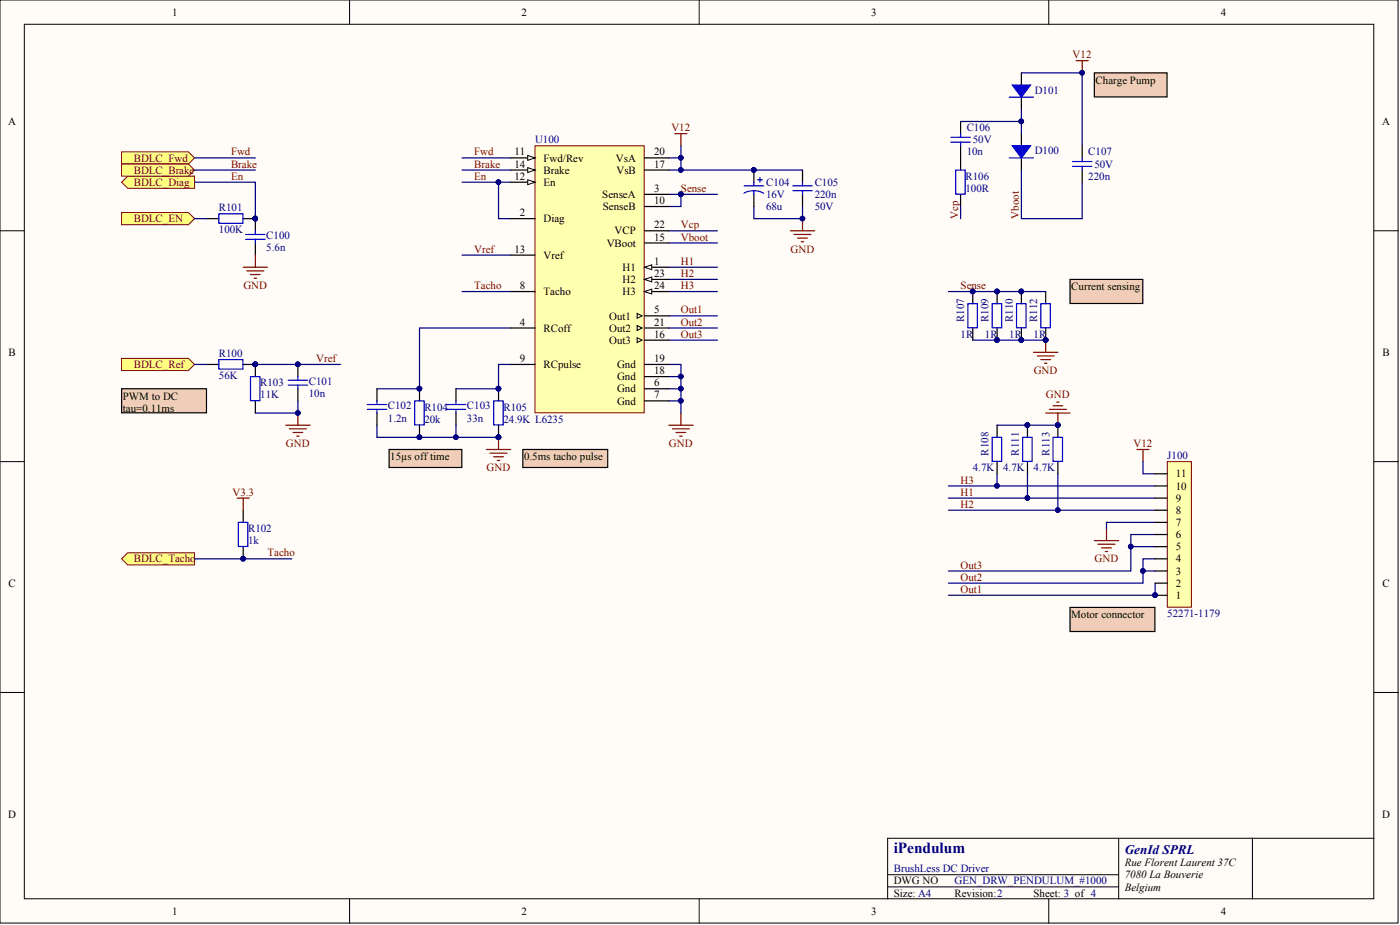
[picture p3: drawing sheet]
<svg xmlns="http://www.w3.org/2000/svg" width="292mm" height="193mm" viewBox="0 0 292 193" stroke-linecap="round" stroke-linejoin="round" font-family="sans-serif">
<defs><g id="words">
<text font-size="3.2" fill="#000080" x="186.5" y="178">iPendulum</text>
<text font-size="2.7" fill="#000080" x="234.7" y="178.1">GenId SPRL</text>
<g font-size="2.3">
<text x="35.9" y="3.3">1</text>
<text x="108.8" y="3.3">2</text>
<text x="181.8" y="3.3">3</text>
<text x="254.7" y="3.3">4</text>
<text x="228.6" y="17.5">Charge Pump</text>
<text x="1.7" y="26.1">A</text>
<text x="288.4" y="26.1">A</text>
<text x="107.3" y="32.4">11</text>
<text x="107.3" y="35">14</text>
<text x="113.4" y="33.7">Fwd/Rev</text>
<text x="128.5" y="33.7">VsA</text>
<text x="136.5" y="35">17</text>
<text x="136.5" y="32.4">20</text>
<text x="107.3" y="37.5">12</text>
<text x="113.4" y="38.8">En</text>
<text x="113.4" y="36.2">Brake</text>
<text x="125.7" y="41.3">SenseA</text>
<text x="128.6" y="36.2">VsB</text>
<text x="136.5" y="40">3</text>
<text x="108.5" y="45.1">2</text>
<text x="113.4" y="46.4">Diag</text>
<text x="125.8" y="43.8">SenseB</text>
<text x="136.5" y="42.6">10</text>
<text x="136.5" y="47.6">22</text>
<text x="107.3" y="52.7">13</text>
<text x="113.4" y="54">Vref</text>
<text x="126.6" y="51.4">VBoot</text>
<text x="128.2" y="48.9">VCP</text>
<text x="136.5" y="50.2">15</text>
<text x="129.9" y="56.5">H1</text>
<text x="129.9" y="59">H2</text>
<text x="136.5" y="55.2">1</text>
<text x="136.5" y="57.8">23</text>
<text x="108.5" y="60.3">8</text>
<text x="113.4" y="61.6">Tacho</text>
<text x="129.9" y="61.6">H3</text>
<text x="136.5" y="65.4">5</text>
<text x="136.5" y="60.3">24</text>
<text x="223.5" y="60.6">Current sensing</text>
<text x="108.5" y="67.9">4</text>
<text x="113.4" y="69.2">RCoff</text>
<text x="127.1" y="66.7">Out1</text>
<text x="127.1" y="71.7">Out3</text>
<text x="127.1" y="69.2">Out2</text>
<text x="136.5" y="70.5">16</text>
<text x="136.5" y="67.9">21</text>
<text x="1.8" y="74.3">B</text>
<text x="108.5" y="75.5">9</text>
<text x="113.4" y="76.8">RCpulse</text>
<text x="128.8" y="76.8">Gnd</text>
<text x="136.5" y="75.5">19</text>
<text x="288.5" y="74.3">B</text>
<text x="25.6" y="83.4">PWM to DC</text>
<text x="128.8" y="81.9">Gnd</text>
<text x="128.8" y="79.3">Gnd</text>
<text x="136.5" y="80.6">6</text>
<text x="136.5" y="83.1">7</text>
<text x="136.5" y="78.1">18</text>
<text x="25.6" y="85.9">tau=0.11ms</text>
<text x="128.8" y="84.4">Gnd</text>
<text x="81.4" y="96.1">15µs off time</text>
<text x="109.3" y="96.1">0.5ms tacho pulse</text>
<text x="245.3" y="99.6">11</text>
<text x="245.3" y="107.2">8</text>
<text x="245.3" y="104.7">9</text>
<text x="245.3" y="102.1">10</text>
<text x="245.3" y="112.3">6</text>
<text x="245.3" y="109.7">7</text>
<text x="245.3" y="119.9">3</text>
<text x="245.3" y="117.3">4</text>
<text x="245.3" y="114.8">5</text>
<text x="1.8" y="122.4">C</text>
<text x="245.3" y="124.9">1</text>
<text x="245.3" y="122.4">2</text>
<text x="288.5" y="122.4">C</text>
<text x="223.5" y="129">Motor connector</text>
<text x="1.7" y="170.6">D</text>
<text x="288.4" y="170.6">D</text>
<text x="186.5" y="184.5">DWG NO</text>
<text x="234.7" y="180.7">Rue Florent Laurent 37C</text>
<text x="234.7" y="183.2">7080 La Bouverie</text>
<text x="234.7" y="185.8">Belgium</text>
<text x="35.9" y="190.8">1</text>
<text x="108.8" y="190.8">2</text>
<text x="181.8" y="190.8">3</text>
<text x="186.5" y="187">Size: A4</text>
<text x="199.2" y="187">Revision:2</text>
<text x="215.6" y="187">Sheet: 3 of 4</text>
<text x="254.7" y="190.8">4</text>
</g>
<g font-size="2.3" fill="#800000">
<text x="223.8" y="12.2">V12</text>
<text x="140.1" y="27.4">V12</text>
<text x="27.9" y="33.7">BDLC_Fwd</text>
<text x="48.2" y="35">Brake</text>
<text x="48.2" y="32.4">Fwd</text>
<text x="98.9" y="32.4">Fwd</text>
<text x="98.9" y="35">Brake</text>
<text x="27.9" y="38.8">BDLC_Diag</text>
<text x="27.9" y="36.2">BDLC_Brake</text>
<text x="48.2" y="37.5">En</text>
<text x="98.9" y="37.5">En</text>
<text x="142.1" y="40">Sense</text>
<text x="27.9" y="46.4">BDLC_EN</text>
<text x="142.1" y="47.6">Vcp</text>
<text x="199.9" y="45.6" transform="rotate(-90 199.9 45.6)">Vcp</text>
<text x="212.6" y="45.6" transform="rotate(-90 212.6 45.6)">Vboot</text>
<text x="98.9" y="52.7">Vref</text>
<text x="142.1" y="50.2">Vboot</text>
<text x="164.9" y="52.7">GND</text>
<text x="142.1" y="55.2">H1</text>
<text x="142.1" y="57.8">H2</text>
<text x="50.8" y="60.3">GND</text>
<text x="98.9" y="60.3">Tacho</text>
<text x="142.1" y="60.3">H3</text>
<text x="142.1" y="65.4">Out1</text>
<text x="200.4" y="60.3">Sense</text>
<text x="142.1" y="67.9">Out2</text>
<text x="142.1" y="70.5">Out3</text>
<text x="27.9" y="76.8">BDLC_Ref</text>
<text x="66" y="75.5">Vref</text>
<text x="215.7" y="78.1">GND</text>
<text x="218.2" y="83.1">GND</text>
<text x="59.7" y="93.3">GND</text>
<text x="139.6" y="93.3">GND</text>
<text x="236.5" y="93.3">V12</text>
<text x="101.5" y="98.3">GND</text>
<text x="200.4" y="100.9">H3</text>
<text x="48.5" y="103.4">V3.3</text>
<text x="200.4" y="103.4">H1</text>
<text x="200.4" y="105.9">H2</text>
<text x="27.9" y="117.3">BDLC_Tacho</text>
<text x="55.8" y="116.1">Tacho</text>
<text x="200.4" y="118.6">Out3</text>
<text x="228.4" y="117.3">GND</text>
<text x="200.4" y="123.7">Out1</text>
<text x="200.4" y="121.1">Out2</text>
</g>
<g font-size="2.3" fill="#000080">
<text x="215.9" y="19.5">D101</text>
<text x="111.6" y="29.9">U100</text>
<text x="201.7" y="27.4">C106</text>
<text x="203" y="29.9">50V</text>
<text x="201.7" y="32.4">10n</text>
<text x="215.9" y="32.2">D100</text>
<text x="227.1" y="32.4">C107</text>
<text x="228.3" y="35">50V</text>
<text x="159.8" y="41.3">16V</text>
<text x="159.8" y="38.8">C104</text>
<text x="170" y="41.3">220n</text>
<text x="170" y="38.8">C105</text>
<text x="201.4" y="40">100R</text>
<text x="201.4" y="37.5">R106</text>
<text x="227.1" y="37.5">220n</text>
<text x="45.7" y="44.1">R101</text>
<text x="159.8" y="43.8">68u</text>
<text x="170" y="43.8">50V</text>
<text x="45.7" y="48.7">100K</text>
<text x="55.6" y="52.5">5.6n</text>
<text x="55.6" y="49.9">C100</text>
<text x="200.4" y="70.5">1R</text>
<text x="201.2" y="67.2" transform="rotate(-90 201.2 67.2)">R107</text>
<text x="205.5" y="70.5">1R</text>
<text x="206.3" y="67.2" transform="rotate(-90 206.3 67.2)">R109</text>
<text x="210.6" y="70.5">1R</text>
<text x="211.3" y="67.2" transform="rotate(-90 211.3 67.2)">R110</text>
<text x="215.6" y="70.5">1R</text>
<text x="216.4" y="67.2" transform="rotate(-90 216.4 67.2)">R112</text>
<text x="45.7" y="74.5">R100</text>
<text x="45.7" y="79.1">56K</text>
<text x="54.3" y="83.1">11K</text>
<text x="54.3" y="80.6">R103</text>
<text x="64.4" y="82.9">10n</text>
<text x="64.4" y="80.3">C101</text>
<text x="80.9" y="87.9">1.2n</text>
<text x="80.9" y="85.4">C102</text>
<text x="88.5" y="88.2">20k</text>
<text x="88.5" y="85.7">R104</text>
<text x="97.4" y="87.9">33n</text>
<text x="97.4" y="85.4">C103</text>
<text x="105" y="88.2">24.9K L6235</text>
<text x="105" y="85.7">R105</text>
<text x="206.3" y="95" transform="rotate(-90 206.3 95)">R108</text>
<text x="212.6" y="95" transform="rotate(-90 212.6 95)">R111</text>
<text x="218.9" y="95" transform="rotate(-90 218.9 95)">R113</text>
<text x="243.6" y="95.8">J100</text>
<text x="203" y="98.3">4.7K</text>
<text x="209.3" y="98.3">4.7K</text>
<text x="215.6" y="98.3">4.7K</text>
<text x="51.8" y="113.5">1k</text>
<text x="51.8" y="111">R102</text>
<text x="243.6" y="128.7">52271-1179</text>
<text x="186.5" y="182">BrushLess DC Driver</text>
<text x="199.2" y="184.5">GEN_DRW_PENDULUM_#1000</text>
</g>
</g></defs>
<g fill="#fffcf8" stroke="#000" stroke-width=".21">
<path d="M0 0h291.7v192.6h-291.7z"/>
<path d="M5.1 5.1h281.5v182.4h-281.5z"/>
</g>
<g fill="none" stroke="#000" stroke-width=".21">
<path d="M72.9 0v5.1M145.9 0v5.1M218.8 0v5.1M0 48.2h5.1M286.7 48.2h5.1M0 96.3h5.1M286.7 96.3h5.1M0 144.5h5.1M286.7 144.5h5.1M233.4 174.9v12.6M261.3 174.9h-76.1v12.6M286.7 174.9h-25.4v12.6"/>
<path d="M72.9 187.5v5.1M145.9 187.5v5.1M185.2 185h48.2M185.2 182.5h48.2M218.8 187.5v5.1"/>
</g>
<path d="M139.5 32.9h2.6M142.1 30.4v5.1h-2.6M139.5 58.3h10.2M139.5 55.8h10.2M139.5 76h2.6v10.2M139.5 65.9h10.2M139.5 68.4h10.2M139.5 71h10.2M139.5 78.6h2.6M139.5 81.1h2.6M139.5 83.6h2.6" fill="none" stroke="#000080" stroke-width=".25"/>
<path d="M140.8 27.9h2.5M142.1 27.9v2.5M139.5 88.7h5.1M140.3 89.5h3.5M141.1 90.2h2M141.8 91h.5M142.1 86.2v2.5" fill="none" stroke="#800000" stroke-width=".25"/>
<g fill="#000080" stroke="#000080" stroke-width=".21">
<circle cx="142" cy="78.5" r=".48"/>
<circle cx="142" cy="81.1" r=".48"/>
<circle cx="142" cy="83.6" r=".48"/>
<circle cx="142" cy="35.5" r=".48"/>
<circle cx="142" cy="32.9" r=".48"/>
</g>
<path d="M200.4 25.3v2.6M200.4 30.4v5.1M213.1 27.9v2.5M213.1 32.9v2.6M225.8 30.4v2.5M225.8 35.5v2.5M200.4 40.5v2.6" fill="none" stroke="#000" stroke-width=".25"/>
<path d="M198.4 29.6h4.1M198.4 28.6h4.1M199.4 35.5h2v5h-2zM200.4 27.9v.7M200.4 29.6v.8M223.8 34.7h4M223.8 33.7h4M225.8 32.9v.8M225.8 34.7v.8" fill="none" stroke="#00f" stroke-width=".25"/>
<path d="M211.2 30.4h3.8l-1.9 2.5z" fill="#00f"/>
<path d="M210.6 32.9h5M211.2 30.4h3.8l-1.9 2.5z" fill="none" stroke="#00f" stroke-width=".25"/>
<path d="M213.1 15.2v2.5M213.1 20.3v2.5" fill="none" stroke="#000" stroke-width=".25"/>
<path d="M211.2 17.7h3.8l-1.9 2.6z" fill="#00f"/>
<path d="M211.2 17.7h3.8l-1.9 2.6zM210.6 20.3h5" fill="none" stroke="#00f" stroke-width=".25"/>
<path d="M213.1 15.2h12.7v15.2M213.1 22.8v2.5h-12.7M213.1 35.5v10.1h12.7v-7.6M213.1 25.3v2.6M200.4 43.1v2.5" fill="none" stroke="#000080" stroke-width=".25"/>
<g fill="#000080" stroke="#000080" stroke-width=".21">
<circle cx="213.1" cy="25.3" r=".48"/>
<circle cx="225.8" cy="15.2" r=".48"/>
</g>
<path d="M228.3 15.2h15.2v5h-15.2z" fill="#f0cdb9" stroke="#000" stroke-width=".25"/>
<path d="M139.5 48.2h10.2M139.5 50.7h10.2M106.6 76h-2.6v5.1h-8.9M95.1 88.7v2.5h8.9" fill="none" stroke="#000080" stroke-width=".25"/>
<path d="M95.1 81.1v2.5M95.1 86.2v2.5" fill="none" stroke="#000" stroke-width=".25"/>
<path d="M93.1 85.4h4.1M93.1 84.4h4.1M95.1 83.6v.8M95.1 85.4v.8" fill="none" stroke="#00f" stroke-width=".25"/>
<g fill="#000080" stroke="#000080" stroke-width=".21">
<circle cx="104" cy="81.1" r=".48"/>
<circle cx="104" cy="91.2" r=".48"/>
<circle cx="95.1" cy="91.2" r=".48"/>
</g>
<path d="M101.5 93.8h5.1M102.2 94.5h3.6M103 95.3h2M103.8 96.1h.5M104 91.2v2.6" fill="none" stroke="#800000" stroke-width=".25"/>
<path d="M109.1 93.8h17.7v3.7h-17.7z" fill="#f0cdb9" stroke="#000" stroke-width=".25"/>
<path d="M43.1 45.6h2.6M50.7 45.6h2.6M50.7 106.4v2.6M50.7 114v2.6" fill="none" stroke="#000" stroke-width=".25"/>
<g fill="#000080" stroke="#000080" stroke-width=".21">
<circle cx="50.7" cy="116.6" r=".48"/>
<circle cx="53.3" cy="45.6" r=".48"/>
</g>
<path d="M45.7 44.6h5v2h-5zM49.7 109h2v5h-2z" fill="none" stroke="#00f" stroke-width=".25"/>
<path d="M49.5 103.9h2.5M50.7 103.9v2.5" fill="none" stroke="#800000" stroke-width=".25"/>
<path d="M96.4 60.8h10.2" fill="none" stroke="#000080" stroke-width=".25"/>
<path d="M25.4 44.3h13.9l1.3 1.3-1.3 1.3h-13.9z" fill-rule="evenodd" fill="#ffff80" stroke="#800000" stroke-width=".21"/>
<path d="M40.6 45.6h2.5M139.5 60.8h10.2M208 98.8v2.6h-10.1M214.4 98.8v5.1h-16.5M220.7 98.8v7.6h-22.8" fill="none" stroke="#000080" stroke-width=".25"/>
<g fill="#000080" stroke="#000080" stroke-width=".21">
<circle cx="208" cy="101.3" r=".48"/>
<circle cx="214.3" cy="103.9" r=".48"/>
<circle cx="220.7" cy="106.4" r=".48"/>
</g>
<g fill="#ffff80" stroke="#800000" stroke-width=".21">
<path d="M25.4 38l1.2-1.3h14v2.6h-14z" fill-rule="evenodd"/>
<path d="M25.4 31.7h13.9l1.3 1.2-1.3 1.3h-13.9z" fill-rule="evenodd"/>
<path d="M25.4 34.2h13.9l1.3 1.3-1.3 1.2h-13.9z" fill-rule="evenodd"/>
</g>
<path d="M40.6 32.9h12.7M40.6 35.5h12.7M142.1 35.5h25.3M96.4 53.2h10.2" fill="none" stroke="#000080" stroke-width=".25"/>
<path d="M167.4 35.5v2.5M167.4 40.5v2.6" fill="none" stroke="#000" stroke-width=".25"/>
<path d="M165.4 39.8h4.1M165.4 38.8h4.1M167.4 38v.8M167.4 39.8v.7" fill="none" stroke="#00f" stroke-width=".25"/>
<g fill="#000080" stroke="#000080" stroke-width=".21">
<circle cx="142" cy="35.5" r=".48"/>
<circle cx="157.3" cy="35.5" r=".48"/>
<circle cx="167.4" cy="45.6" r=".48"/>
</g>
<path d="M164.9 48.2h5.1M165.7 48.9h3.5M166.4 49.7h2.1M167.2 50.4h.5M167.4 45.6v2.6" fill="none" stroke="#800000" stroke-width=".25"/>
<path d="M25.4 116.6l1.2-1.3h14v2.5h-14z" fill-rule="evenodd" fill="#ffff80" stroke="#800000" stroke-width=".21"/>
<path d="M40.6 116.6h20.3" fill="none" stroke="#000080" stroke-width=".25"/>
<circle cx="50.7" cy="116.6" r=".48" fill="#000080" stroke="#000080" stroke-width=".21"/>
<path d="M25.4 74.8h13.9l1.3 1.2-1.3 1.3h-13.9z" fill-rule="evenodd" fill="#ffff80" stroke="#800000" stroke-width=".21"/>
<g fill="none" stroke="#000" stroke-width=".25">
<path d="M53.3 45.6v2.6M53.3 50.7v2.5M43.1 76h2.6M50.7 76h2.6v2.6M62.2 76v2.6M203 60.8v2.6M203 68.4v2.6M208 60.8v2.6M208 68.4v2.6M213.1 60.8v2.6M213.1 68.4v2.6M218.2 60.8v2.6"/>
<path d="M218.2 68.4v2.6M53.3 83.6v2.6M62.2 81.1v2.5"/>
</g>
<g fill="#000080" stroke="#000080" stroke-width=".21">
<circle cx="62.1" cy="76" r=".48"/>
<circle cx="62.1" cy="86.1" r=".48"/>
<circle cx="53.3" cy="76" r=".48"/>
<circle cx="53.3" cy="45.6" r=".48"/>
<circle cx="104" cy="38" r=".48"/>
<circle cx="202.9" cy="60.8" r=".48"/>
<circle cx="208" cy="60.8" r=".48"/>
<circle cx="208" cy="70.9" r=".48"/>
<circle cx="213.1" cy="60.8" r=".48"/>
<circle cx="213.1" cy="70.9" r=".48"/>
<circle cx="218.2" cy="70.9" r=".48"/>
<circle cx="142" cy="40.5" r=".48"/>
<circle cx="167.4" cy="45.6" r=".48"/>
</g>
<g fill="none" stroke="#00f" stroke-width=".25">
<path d="M51.2 49.9h4.1M51.2 48.9h4.1M53.3 48.2v.7M53.3 49.9v.8M45.7 75h5v2h-5zM52.3 78.6h1.9v5h-1.9zM60.1 79.3h4.1M62.2 78.6v.7M201.9 63.4h2v5h-2zM207 63.4h2v5h-2zM212.1 63.4h2v5h-2zM217.2 63.4h1.9v5h-1.9z"/>
<path d="M60.1 80.3h4.1M62.2 80.3v.8"/>
</g>
<g fill="none" stroke="#800000" stroke-width=".25">
<path d="M50.7 55.8h5.1M51.5 56.5h3.6M52.3 57.3h2M53 58h.5M53.3 53.2v2.6M215.6 73.5h5.1M216.4 74.3h3.6M217.2 75h2M217.9 75.8h.5M218.2 71v2.5M59.6 88.7h5.1M60.4 89.5h3.5"/>
<path d="M61.1 90.2h2.1M61.9 91h.5M62.2 86.2v2.5"/>
</g>
<g fill="none" stroke="#000080" stroke-width=".25">
<path d="M40.6 38h12.7v7.6M96.4 32.9h10.2M96.4 35.5h10.2M96.4 38h7.6M106.6 38h-2.6v7.6h2.6M139.5 40.5h2.6v2.6h-2.6M142.1 40.5h7.6M157.3 43.1v2.5h10.1v-2.5M40.6 76h2.5M53.3 76h17.7M197.9 60.8h20.3M203 71h15.2"/>
<path d="M62.2 83.6v2.6h-8.9"/>
</g>
<g fill="#f0cdb9" stroke="#000" stroke-width=".25">
<path d="M223.3 58.3h15.1v5h-15.1z"/>
<path d="M25.4 81.1h17.7v5h-17.7z"/>
</g>
<path d="M238.5 96.3v2.5h2.5M208 101.4h33M214.4 103.9h26.6M220.7 106.4h20.3M241 119.1h-2.5v2.6h-40.6M241 116.6h-2.5v2.5M241 114h-5.1v5.1h-38M241 111.5h-5.1v2.5M241 109h-10.1v1.2M241 121.7v2.5h-43.1" fill="none" stroke="#000080" stroke-width=".25"/>
<g fill="#000080" stroke="#000080" stroke-width=".21">
<circle cx="241" cy="124.2" r=".48"/>
<circle cx="238.5" cy="119.1" r=".48"/>
<circle cx="235.9" cy="114" r=".48"/>
<circle cx="208" cy="101.3" r=".48"/>
<circle cx="214.3" cy="103.9" r=".48"/>
<circle cx="220.7" cy="106.4" r=".48"/>
</g>
<path d="M237.2 93.8h2.5M238.5 93.8v2.5M228.3 112.8h5.1M229.1 113.5h3.5M229.9 114.3h2M230.6 115.1h.5M230.9 110.2v2.6" fill="none" stroke="#800000" stroke-width=".25"/>
<path d="M223.3 126.7h17.7v5h-17.7z" fill="#f0cdb9" stroke="#000" stroke-width=".25"/>
<path d="M87.5 81.1v2.5M87.5 88.7v2.5M104 81.1v2.5M104 88.7v2.5" fill="none" stroke="#000" stroke-width=".25"/>
<g fill="#000080" stroke="#000080" stroke-width=".21">
<circle cx="104" cy="81.1" r=".48"/>
<circle cx="104" cy="91.2" r=".48"/>
<circle cx="87.5" cy="81.1" r=".48"/>
<circle cx="87.5" cy="91.2" r=".48"/>
<circle cx="95.1" cy="91.2" r=".48"/>
</g>
<path d="M86.5 83.6h2v5.1h-2zM103 83.6h2v5.1h-2z" fill="none" stroke="#00f" stroke-width=".25"/>
<path d="M106.6 68.4h-19.1v12.7h-8.9M78.6 88.7v2.5h16.5" fill="none" stroke="#000080" stroke-width=".25"/>
<path d="M81.2 93.8h15.2v3.7h-15.2z" fill="#f0cdb9" stroke="#000" stroke-width=".25"/>
<path d="M157.3 35.5v2.5M157.3 40.5v2.6M78.6 81.1v2.5M78.6 86.2v2.5" fill="none" stroke="#000" stroke-width=".25"/>
<path d="M155.3 38.8h4M157.3 38v.8M157.3 39.8v.7M158.1 37.5h1M158.6 37v1M155.2 40.3a4.2 4.2 0 0 1 4.1 0M76.6 85.4h4.1M76.6 84.4h4.1M78.6 83.6v.8M78.6 85.4v.8" fill="none" stroke="#00f" stroke-width=".25"/>
<path d="M224.5 12.7h2.6M225.8 12.7v2.5" fill="none" stroke="#800000" stroke-width=".25"/>
<g fill="#000080" stroke="#000080" stroke-width=".21">
<circle cx="225.8" cy="15.2" r=".48"/>
<circle cx="157.3" cy="35.5" r=".48"/>
</g>
<path d="M111.6 30.4h22.8v55.7h-22.8z" fill="#ffffb0" stroke="#800000" stroke-width=".21"/>
<path d="M134.5 55.8h5" fill="none" stroke="#000" stroke-width=".25"/>
<path d="M134.5 55.8l1.5-.6v1.1z" fill="#fffcf8"/>
<path d="M134.5 55.8l1.5-.6v1.1zM132.9 65.4l1.1 .5-1.1 .5z" fill="none" stroke="#000" stroke-width=".21"/>
<path d="M106.6 32.9h5M106.6 45.6h5M134.5 40.5h5M134.5 43.1h5M106.6 68.4h5M106.6 60.8h5M106.6 76h5M134.5 65.9h5M134.5 81.1h5M134.5 83.6h5" fill="none" stroke="#000" stroke-width=".25"/>
<path d="M110.1 32.4l1.5 .5-1.5 .6z" fill="#fffcf8"/>
<path d="M110.1 32.4l1.5 .5-1.5 .6z" fill="none" stroke="#000" stroke-width=".21"/>
<path d="M106.6 38h5" fill="none" stroke="#000" stroke-width=".25"/>
<path d="M110.1 37.5l1.5 .5-1.5 .5z" fill="#fffcf8"/>
<path d="M110.1 37.5l1.5 .5-1.5 .5z" fill="none" stroke="#000" stroke-width=".21"/>
<path d="M106.6 35.5h5M106.6 53.2h5" fill="none" stroke="#000" stroke-width=".25"/>
<path d="M110.1 35l1.5 .5-1.5 .5z" fill="#fffcf8"/>
<path d="M110.1 35l1.5 .5-1.5 .5zM132.9 70.5l1.1 .5-1.1 .5zM132.9 67.9l1.1 .5-1.1 .5z" fill="none" stroke="#000" stroke-width=".21"/>
<path d="M134.5 35.5h5M134.5 32.9h5M134.5 50.7h5M134.5 48.2h5M134.5 58.3h5M134.5 71h5M134.5 78.6h5M134.5 76h5M134.5 68.4h5" fill="none" stroke="#000" stroke-width=".25"/>
<path d="M134.5 58.3l1.5-.5v1z" fill="#fffcf8"/>
<path d="M134.5 58.3l1.5-.5v1z" fill="none" stroke="#000" stroke-width=".21"/>
<path d="M134.5 60.8h5" fill="none" stroke="#000" stroke-width=".25"/>
<path d="M134.5 60.8l1.5-.5v1z" fill="#fffcf8"/>
<path d="M134.5 60.8l1.5-.5v1z" fill="none" stroke="#000" stroke-width=".21"/>
<path d="M243.6 96.3h5v30.4h-5z" fill="#ffffb0" stroke="#800000" stroke-width=".21"/>
<g fill="none" stroke="#000" stroke-width=".25">
<path d="M208 88.7v2.5M208 96.3v2.5M214.4 88.7v2.5M214.4 96.3v2.5M220.7 88.7v2.5M220.7 96.3v2.5M241 98.8h2.6M241 119.1h2.6M241 116.6h2.6M241 114h2.6M241 111.5h2.6M241 109h2.6"/>
<path d="M241 106.4h2.6M241 103.9h2.6M241 101.4h2.6M241 124.2h2.6M241 121.7h2.6"/>
</g>
<g fill="#000080" stroke="#000080" stroke-width=".21">
<circle cx="241" cy="124.2" r=".48"/>
<circle cx="214.3" cy="88.7" r=".48"/>
<circle cx="220.7" cy="88.7" r=".48"/>
</g>
<path d="M207 91.2h2v5.1h-2zM213.4 91.2h1.9v5.1h-1.9zM219.7 91.2h2v5.1h-2z" fill="none" stroke="#00f" stroke-width=".25"/>
<path d="M208 88.7h12.7" fill="none" stroke="#000080" stroke-width=".25"/>
<path d="M218.2 86.2h5.1M218.9 85.4h3.6M219.7 84.6h2M220.5 83.9h.5M220.7 86.2v2.5" fill="none" stroke="#800000" stroke-width=".25"/>
<use href="#words"/>
</svg>
